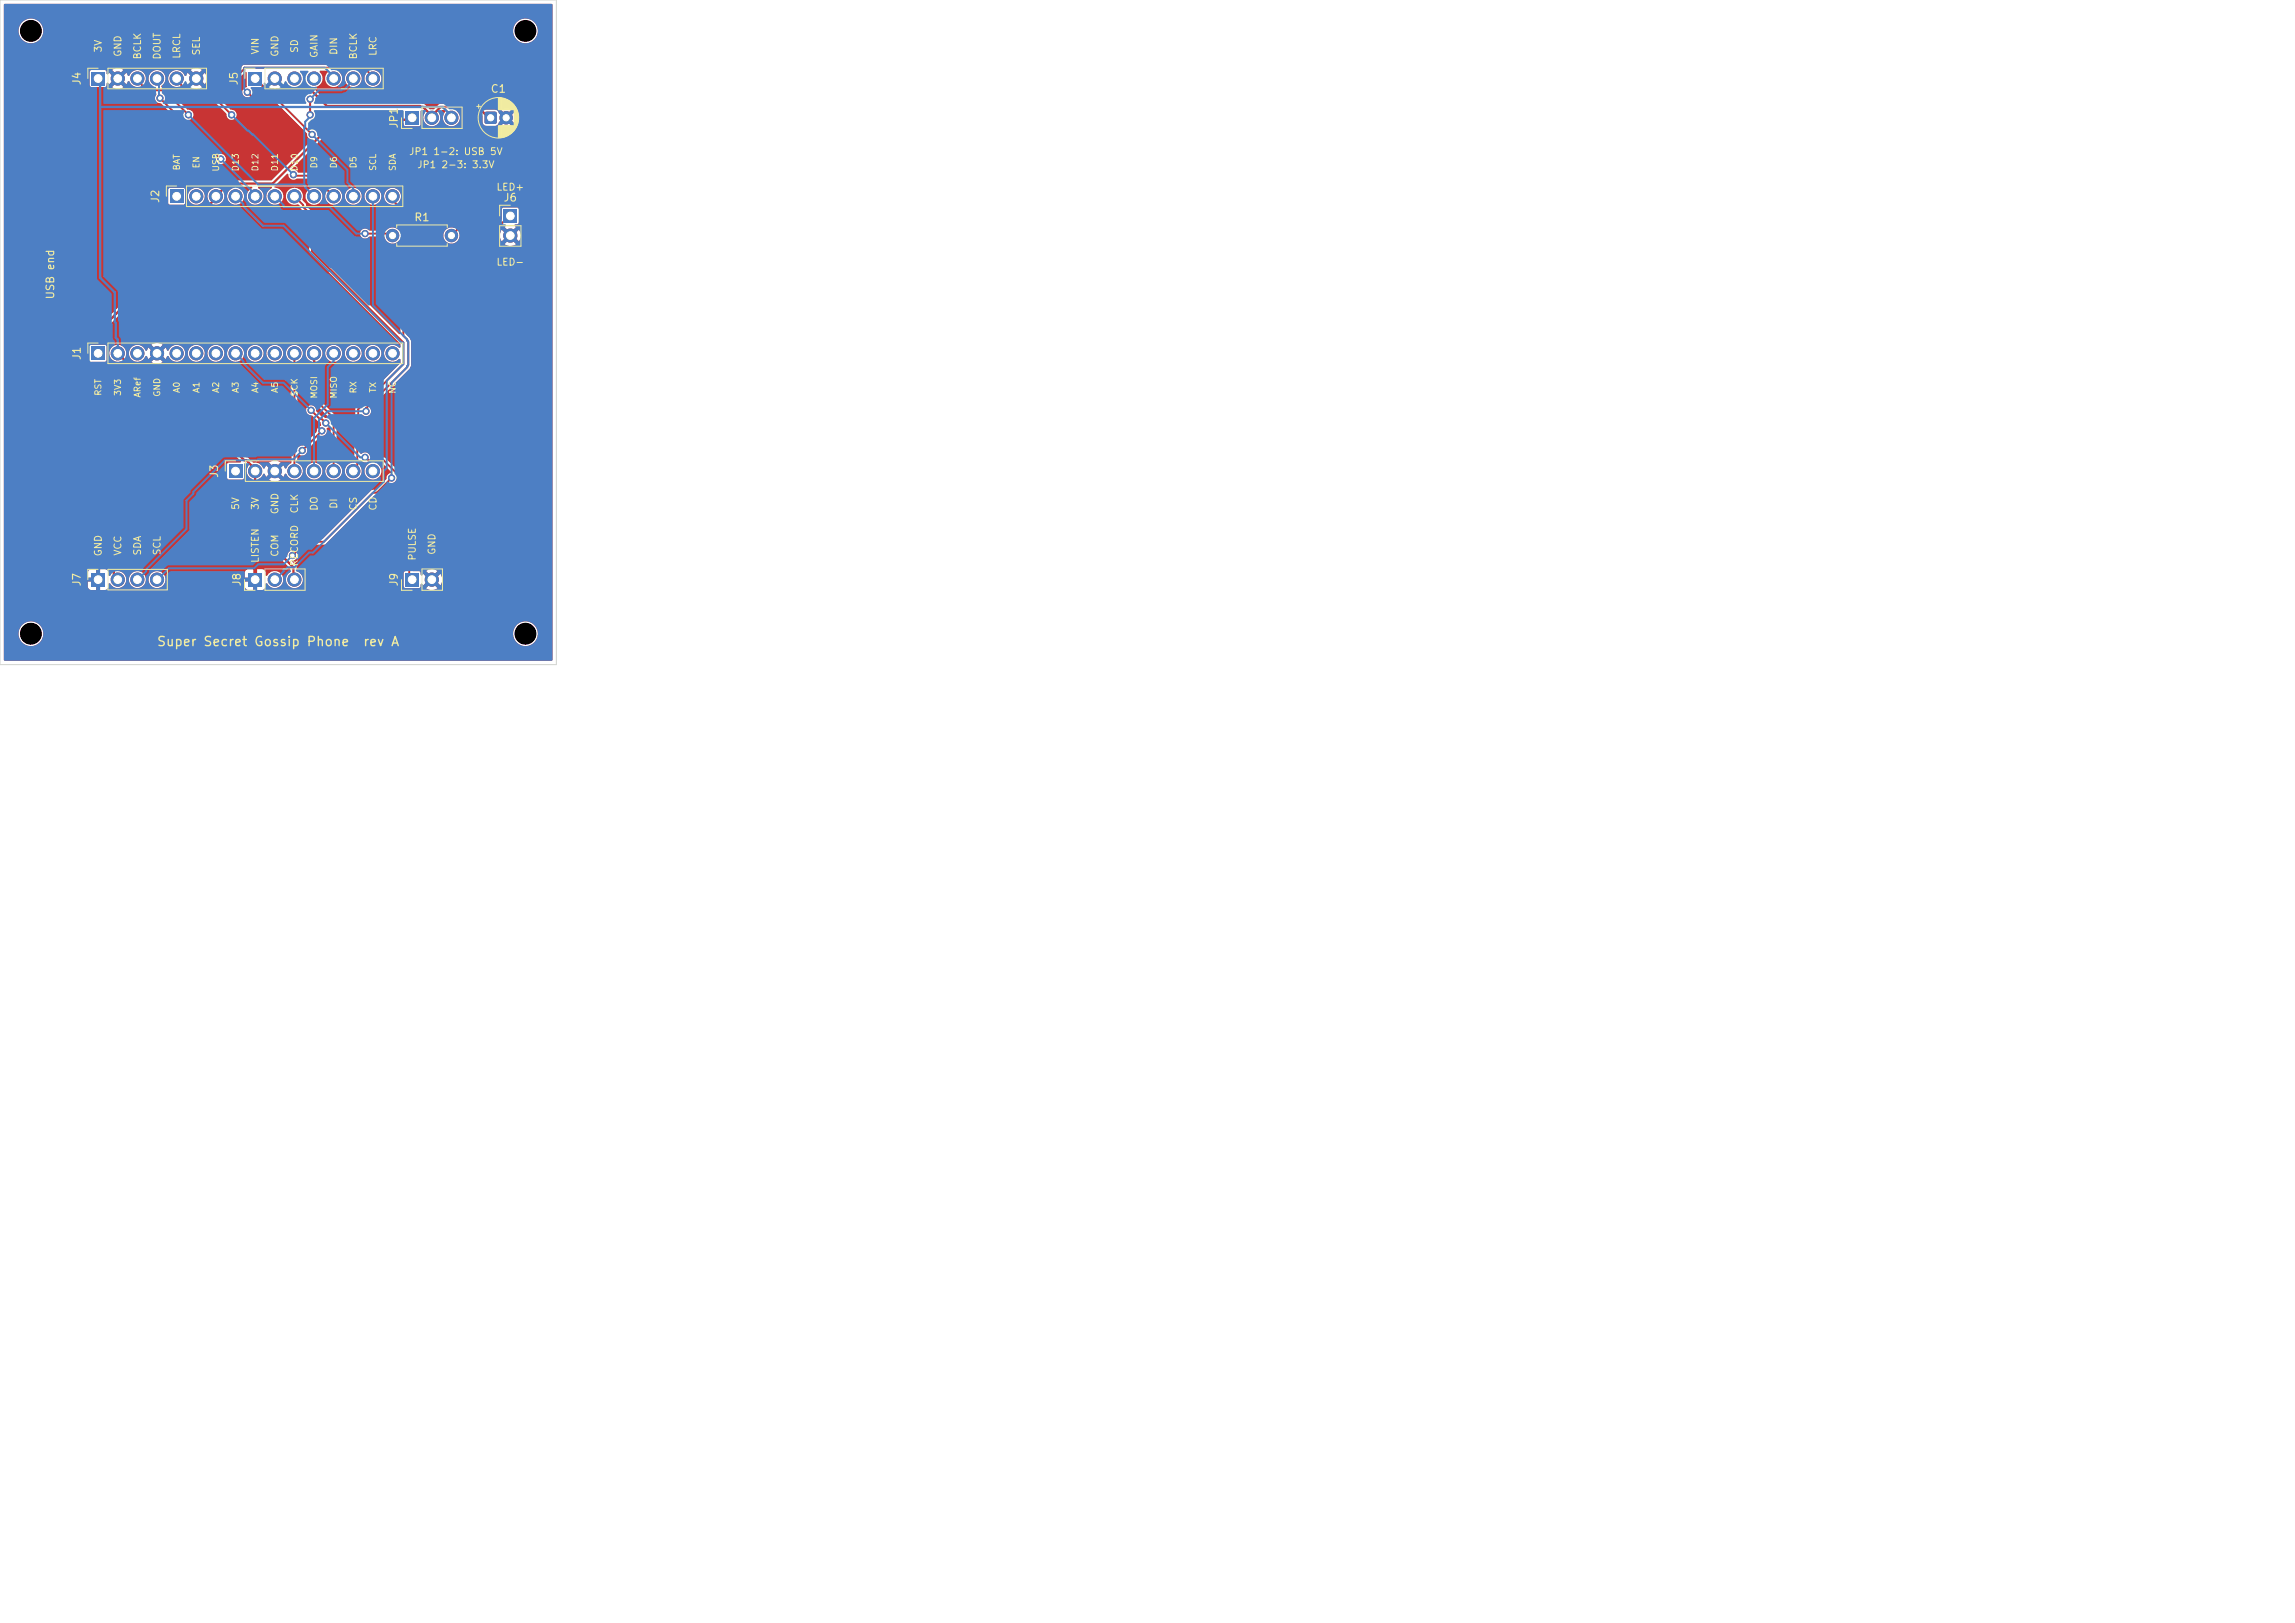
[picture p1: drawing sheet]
<svg xmlns="http://www.w3.org/2000/svg" width="297mm" height="210mm" viewBox="0 0 297 210" stroke-linecap="round" stroke-linejoin="round" font-family="sans-serif">
<defs><g id="words">
<g font-size="1.2" fill="#f2eda1">
<text x="20.2" y="83.9">Super Secret Gossip Phone</text>
<text x="46.9" y="83.9">rev A</text>
</g>
<g font-size="1" fill="#f2eda1">
<text x="10.7" y="11.1" transform="rotate(-90 10.7 11.1)">J4</text>
<text x="31" y="11.1" transform="rotate(-90 31 11.1)">J5</text>
<text x="51.7" y="16.7" transform="rotate(-90 51.7 16.7)">JP1</text>
<text x="63.4" y="12.2">C1</text>
<text x="20.8" y="26.4" transform="rotate(-90 20.8 26.4)">J2</text>
<text x="53.5" y="28.9">R1</text>
<text x="65.1" y="26.3">J6</text>
<text x="7.3" y="38.8" transform="rotate(-90 7.3 38.8)">USB end</text>
<text x="10.7" y="46.7" transform="rotate(-90 10.7 46.7)">J1</text>
<text x="28.5" y="61.9" transform="rotate(-90 28.5 61.9)">J3</text>
<text x="10.7" y="76" transform="rotate(-90 10.7 76)">J7</text>
<text x="31.4" y="76" transform="rotate(-90 31.4 76)">J8</text>
<text x="51.7" y="76" transform="rotate(-90 51.7 76)">J9</text>
</g>
<g font-size=".9" fill="#f2eda1">
<text x="13.4" y="6.9" transform="rotate(-90 13.4 6.9)">3V</text>
<text x="15.9" y="7.4" transform="rotate(-90 15.9 7.4)">GND</text>
<text x="18.5" y="7.8" transform="rotate(-90 18.5 7.8)">BCLK</text>
<text x="21" y="7.8" transform="rotate(-90 21 7.8)">DOUT</text>
<text x="23.5" y="7.7" transform="rotate(-90 23.5 7.7)">LRCL</text>
<text x="26.1" y="7.3" transform="rotate(-90 26.1 7.3)">SEL</text>
<text x="33.7" y="7.1" transform="rotate(-90 33.7 7.1)">VIN</text>
<text x="36.2" y="7.4" transform="rotate(-90 36.2 7.4)">GND</text>
<text x="38.8" y="6.9" transform="rotate(-90 38.8 6.9)">SD</text>
<text x="41.3" y="7.6" transform="rotate(-90 41.3 7.6)">GAIN</text>
<text x="43.9" y="7.2" transform="rotate(-90 43.9 7.2)">DIN</text>
<text x="46.4" y="7.8" transform="rotate(-90 46.4 7.8)">BCLK</text>
<text x="48.9" y="7.3" transform="rotate(-90 48.9 7.3)">LRC</text>
<text x="52.9" y="20.3">JP1 1-2: USB 5V</text>
<text x="53.9" y="22">JP1 2-3: 3.3V</text>
<text x="64.2" y="24.9">LED+</text>
<text x="64.2" y="34.6">LED-</text>
<text x="43.9" y="65.9" transform="rotate(-90 43.9 65.9)">DI</text>
<text x="15.9" y="72" transform="rotate(-90 15.9 72)">VCC</text>
<text x="18.5" y="72" transform="rotate(-90 18.5 72)">SDA</text>
<text x="21" y="71.9" transform="rotate(-90 21 71.9)">SCL</text>
<text x="31.2" y="66.1" transform="rotate(-90 31.2 66.1)">5V</text>
<text x="33.7" y="66.1" transform="rotate(-90 33.7 66.1)">3V</text>
<text x="36.2" y="66.6" transform="rotate(-90 36.2 66.6)">GND</text>
<text x="38.8" y="66.5" transform="rotate(-90 38.8 66.5)">CLK</text>
<text x="41.3" y="66.2" transform="rotate(-90 41.3 66.2)">DO</text>
<text x="46.4" y="66.1" transform="rotate(-90 46.4 66.1)">CS</text>
<text x="48.9" y="66.2" transform="rotate(-90 48.9 66.2)">CD</text>
<text x="56.6" y="71.9" transform="rotate(-90 56.6 71.9)">GND</text>
<text x="13.4" y="72.1" transform="rotate(-90 13.4 72.1)">GND</text>
<text x="33.7" y="72.9" transform="rotate(-90 33.7 72.9)">LISTEN</text>
<text x="36.2" y="72.1" transform="rotate(-90 36.2 72.1)">COM</text>
<text x="38.8" y="73.4" transform="rotate(-90 38.8 73.4)">RECORD</text>
<text x="54" y="72.6" transform="rotate(-90 54 72.6)">PULSE</text>
</g>
<g font-size=".8" fill="#f2eda1">
<text x="23.5" y="22.1" transform="rotate(-90 23.5 22.1)">BAT</text>
<text x="26" y="21.9" transform="rotate(-90 26 21.9)">EN</text>
<text x="28.5" y="22.3" transform="rotate(-90 28.5 22.3)">USB</text>
<text x="31.1" y="22.2" transform="rotate(-90 31.1 22.2)">D13</text>
<text x="33.6" y="22.2" transform="rotate(-90 33.6 22.2)">D12</text>
<text x="36.2" y="22.2" transform="rotate(-90 36.2 22.2)">D11</text>
<text x="38.7" y="22.2" transform="rotate(-90 38.7 22.2)">D10</text>
<text x="41.2" y="21.9" transform="rotate(-90 41.2 21.9)">D9</text>
<text x="43.8" y="21.9" transform="rotate(-90 43.8 21.9)">D6</text>
<text x="46.3" y="21.9" transform="rotate(-90 46.3 21.9)">D5</text>
<text x="48.9" y="22.2" transform="rotate(-90 48.9 22.2)">SCL</text>
<text x="51.4" y="22.2" transform="rotate(-90 51.4 22.2)">SDA</text>
<text x="13.3" y="51.3" transform="rotate(-90 13.3 51.3)">RST</text>
<text x="15.8" y="51.3" transform="rotate(-90 15.8 51.3)">3V3</text>
<text x="18.4" y="51.5" transform="rotate(-90 18.4 51.5)">ARef</text>
<text x="20.9" y="51.4" transform="rotate(-90 20.9 51.4)">GND</text>
<text x="23.5" y="50.9" transform="rotate(-90 23.5 50.9)">A0</text>
<text x="26" y="50.9" transform="rotate(-90 26 50.9)">A1</text>
<text x="28.5" y="50.9" transform="rotate(-90 28.5 50.9)">A2</text>
<text x="31.1" y="50.9" transform="rotate(-90 31.1 50.9)">A3</text>
<text x="33.6" y="50.9" transform="rotate(-90 33.6 50.9)">A4</text>
<text x="36.2" y="50.9" transform="rotate(-90 36.2 50.9)">A5</text>
<text x="38.7" y="51.4" transform="rotate(-90 38.7 51.4)">SCK</text>
<text x="41.2" y="51.6" transform="rotate(-90 41.2 51.6)">MOSI</text>
<text x="43.8" y="51.6" transform="rotate(-90 43.8 51.6)">MISO</text>
<text x="46.3" y="51" transform="rotate(-90 46.3 51)">RX</text>
<text x="48.9" y="50.9" transform="rotate(-90 48.9 50.9)">TX</text>
<text x="51.4" y="51" transform="rotate(-90 51.4 51)">NC</text>
</g>
</g></defs>
<path d="M52.5 74.2h1.7v1.7h-1.7z" fill="#c83434"/>
<circle cx="55.9" cy="75" r=".85" fill="#c83434" stroke="#c83434" stroke-width=".13"/>
<path d="M32.2 9.3h1.7v1.7h-1.7z" fill="#c83434"/>
<g fill="#c83434" stroke="#c83434" stroke-width=".13">
<circle cx="35.6" cy="10.2" r=".85"/>
<circle cx="38.1" cy="10.2" r=".85"/>
<circle cx="40.6" cy="10.2" r=".85"/>
<circle cx="43.2" cy="10.2" r=".85"/>
<circle cx="45.7" cy="10.2" r=".85"/>
<circle cx="48.3" cy="10.2" r=".85"/>
</g>
<path d="M65.2 27.1h1.7v1.7h-1.7z" fill="#c83434"/>
<circle cx="66" cy="30.5" r=".85" fill="#c83434" stroke="#c83434" stroke-width=".13"/>
<path d="M11.9 9.3h1.6v1.7h-1.6z" fill="#c83434"/>
<g fill="#c83434" stroke="#c83434" stroke-width=".13">
<circle cx="15.2" cy="10.2" r=".85"/>
<circle cx="17.8" cy="10.2" r=".85"/>
<circle cx="20.3" cy="10.2" r=".85"/>
<circle cx="22.9" cy="10.2" r=".85"/>
<circle cx="25.4" cy="10.2" r=".85"/>
</g>
<path d="M11.9 44.9h1.6v1.7h-1.6z" fill="#c83434"/>
<g fill="#c83434" stroke="#c83434" stroke-width=".13">
<circle cx="15.2" cy="45.7" r=".85"/>
<circle cx="17.8" cy="45.7" r=".85"/>
<circle cx="20.3" cy="45.7" r=".85"/>
<circle cx="22.9" cy="45.7" r=".85"/>
<circle cx="25.4" cy="45.7" r=".85"/>
<circle cx="27.9" cy="45.7" r=".85"/>
<circle cx="30.5" cy="45.7" r=".85"/>
<circle cx="33" cy="45.7" r=".85"/>
<circle cx="35.6" cy="45.7" r=".85"/>
<circle cx="38.1" cy="45.7" r=".85"/>
<circle cx="40.6" cy="45.7" r=".85"/>
<circle cx="43.2" cy="45.7" r=".85"/>
<circle cx="45.7" cy="45.7" r=".85"/>
<circle cx="48.3" cy="45.7" r=".85"/>
<circle cx="50.8" cy="45.7" r=".85"/>
</g>
<path d="M29.6 60.1h1.7v1.7h-1.7z" fill="#c83434"/>
<g fill="#c83434" stroke="#c83434" stroke-width=".13">
<circle cx="33" cy="61" r=".85"/>
<circle cx="35.6" cy="61" r=".85"/>
<circle cx="38.1" cy="61" r=".85"/>
<circle cx="40.6" cy="61" r=".85"/>
<circle cx="43.2" cy="61" r=".85"/>
<circle cx="45.7" cy="61" r=".85"/>
<circle cx="48.3" cy="61" r=".85"/>
</g>
<path d="M52.5 14.4h1.7v1.7h-1.7z" fill="#c83434"/>
<g fill="#c83434" stroke="#c83434" stroke-width=".13">
<circle cx="55.9" cy="15.2" r=".85"/>
<circle cx="58.4" cy="15.2" r=".85"/>
<circle cx="50.8" cy="30.5" r=".8"/>
<circle cx="58.4" cy="30.5" r=".8"/>
</g>
<path d="M11.9 74.2h1.6v1.7h-1.6z" fill="#c83434"/>
<g fill="#c83434" stroke="#c83434" stroke-width=".13">
<circle cx="15.2" cy="75" r=".85"/>
<circle cx="17.8" cy="75" r=".85"/>
<circle cx="20.3" cy="75" r=".85"/>
</g>
<path d="M62.8 14.5l.1-.1 1.3 .1 .1 .2-.1 1.3h-.2h-1.2l-.1-.2z" fill="#c83434"/>
<circle cx="65.5" cy="15.2" r=".8" fill="#c83434" stroke="#c83434" stroke-width=".13"/>
<path d="M32.2 74.2h1.7v1.7h-1.7z" fill="#c83434"/>
<g fill="#c83434" stroke="#c83434" stroke-width=".13">
<circle cx="35.6" cy="75" r=".85"/>
<circle cx="38.1" cy="75" r=".85"/>
</g>
<path d="M22 24.6h1.7v1.7h-1.7z" fill="#c83434"/>
<g fill="#c83434" stroke="#c83434" stroke-width=".13">
<circle cx="25.4" cy="25.4" r=".85"/>
<circle cx="27.9" cy="25.4" r=".85"/>
<circle cx="30.5" cy="25.4" r=".85"/>
<circle cx="33" cy="25.4" r=".85"/>
<circle cx="35.6" cy="25.4" r=".85"/>
<circle cx="38.1" cy="25.4" r=".85"/>
<circle cx="40.6" cy="25.4" r=".85"/>
<circle cx="43.2" cy="25.4" r=".85"/>
<circle cx="45.7" cy="25.4" r=".85"/>
<circle cx="48.3" cy="25.4" r=".85"/>
<circle cx="50.8" cy="25.4" r=".85"/>
<circle cx="42.2" cy="54.7" r=".4"/>
<circle cx="47.2" cy="59.2" r=".4"/>
<circle cx="40.3" cy="53.1" r=".4"/>
<circle cx="28.6" cy="20.6" r=".4"/>
<circle cx="20.7" cy="12.7" r=".4"/>
<circle cx="47.2" cy="30.2" r=".4"/>
<circle cx="40.1" cy="14.9" r=".4"/>
<circle cx="24.4" cy="14.9" r=".4"/>
<circle cx="40.1" cy="12.8" r=".4"/>
<circle cx="30" cy="14.9" r=".4"/>
<circle cx="38" cy="22.6" r=".4"/>
<circle cx="32" cy="11.9" r=".4"/>
<circle cx="40.4" cy="17.4" r=".4"/>
<circle cx="37.8" cy="71.9" r=".4"/>
<circle cx="50.7" cy="61.8" r=".4"/>
<circle cx="47.4" cy="53.2" r=".4"/>
<circle cx="41.7" cy="55.8" r=".4"/>
<circle cx="39.1" cy="58.3" r=".4"/>
</g>
<path d="M33 10.2l1.2 1.1v.3h5.9l2.2 2.1h12.1l.1 .1h.2l.9 .9M53.3 15.2l-.2 .3h-7.6l-.2 .1h-1.9l-8.1 8.1h-6l-.2 .3v.3l-1.4 1.4-.1 .3-3.6 3.6v1.3l-6.5 6.4v.2l-1.8 1.7v.7l-4.4 4.4v2.8l3.2 3.2v8.8l.1 .1v12l.1 .2v3.1l.5 .5M55.6 14.7h.5l.9-.9h4.8l1.3 1.3h.3l.1 .1M55.6 14.7v.3l.3 .2M15.2 45.7l1.2 1.2v.2l1.6 1.7h2.7l10.9 10.8h.3l.9 .9v.2l.2 .3v1.7l.3 .3v1.9l.1 .1v3.8l4.6 4.6v1.5l.1 .1" fill="none" stroke="#c83434" stroke-width=".3"/>
<g fill="none" stroke="#c83434" stroke-width=".25">
<path d="M17.8 10.2l.2 .2v.3l.9 .9h.3l.1 .1h1.9l3.2 3.2M20.7 12.7l7.9 7.9M22.9 10.2l.2 .2v.3l.9 .9h.3l.1 .1h2.4l3.2 3.2M32 11.9l.6 .7h3l4.8 4.8M40.1 12.8v2.1M48.3 10.2l-.3-.3v-.2l-.9-.9h-15.5v.1l-3.8 3.8M38 22.6l.1 .1h2.7l1.2 1.3v.3l1.2 1.1M38.1 25.4l1.1 1.1v.3l1.2 1.1v4.6l11.8 11.8v2.8l-5.8 5.9v4.2l-.2 .1v3.2l-.5 .5M47.2 30.2h3.3l.3 .3M50.8 25.4v.5l1 1v1.8l.4 .4v14.3l.5 .5 .1 .3v3l-.1 .3-5.3 5.3v.4M66 27.9l-.2 .2-.8 .7h-3l-.2 .2h-1.9l-1.5 1.5M38.1 45.7v15.3"/>
<path d="M40.3 53.1l1.1 1.1h.3l.5 .5M40.6 45.7v1l.8 .8v4.8l1.8 1.8v6.9M41.7 55.8l-2.6 2.5M47.2 59.2l.4 .4h2.1l3.3 3.3v11.8l.3 .3M17.8 75v.1M20.3 75v.1M35.6 75v.1M50.7 61.8l-1.9 2h-.5l-6.4 6.3h-2.3l-1.8 1.8"/>
</g>
<path d="M.5 .6l70.9-.1 .1 .1v84.8l-70.9 .1-.1-3.6h1.9a1.61 1.61 0 0 0 1.6 1.7 1.61 1.61 0 0 0 1.6-1.7h60.8v.2a1.61 1.61 0 0 0 2.4 1.3 1.61 1.61 0 0 0 0-2.8 1.61 1.61 0 0 0-2.4 1.3h-60.8v-.3a1.61 1.61 0 0 0-1.7-1.2 1.61 1.61 0 0 0-1.5 1.5h-1.9v-37.6h10.4v3l3.2 3.2v8.6l.1 .3v11.9l.1 .3v2.8a.13 .13 0 0 1-.1 .1 .13 .13 0 0 1-.1-.1l-.1-.5-.3-.2h-.7v.9l-.2-.1-.4 .1v-.9h-.7l-.2 .1-.1 .2-.1 .7h1l-.1 .2 .1 .4h-1l.1 .7 .1 .2 .2 .1 .7 .1v-1l.2 .1 .4-.1v1h.6a.62 .62 0 0 0 .5-.9h.1a1.14 1.14 0 0 0 1.3 .6 1.14 1.14 0 0 0 .8-1.2h.4v.2a1.1 1.1 0 0 0 1.2 1 1.1 1.1 0 0 0 1-1.2h.3v.2a1.1 1.1 0 0 0 1.7 .9 1.1 1.1 0 0 0 .1-1.9h10.7v.6h.9l-.1 .2 .1 .4h-.9v.7l.2 .3 .9 .1v-1l.2 .1 .3-.1v1l.7-.1 .3-.2 .1-.6h.2a1.11 1.11 0 0 0 1.7 .3 1.11 1.11 0 0 0-.1-1.7 1.11 1.11 0 0 0-1.6 .4h-.2a.78 .78 0 0 0-.4-.8h-.7v.9l-.2-.1-.3 .1v-.9h-.9l-.2 .4h-10.8a1.1 1.1 0 0 0-1.7 .8h-.3v-.2a1.1 1.1 0 0 0-1.2-.8 1.1 1.1 0 0 0-1 1h-.4v-.2a1.36 1.36 0 0 0-1.2-.9v-2.5l-.1-.3v-11.9l-.1-.3v-8.6l-.1-.2-3-3 .1-.2h1.7l.2-.2v-1h.3v.2a1.13 1.13 0 0 0 1.6 1l.2 .2 .2 .4 1.8 1.7 2.7 .1 10.5 10.4 .1 .2-.1 .1h-1.7v.2v1.9l.2 .1 1.8-.1 .2-.2v-1.7l.2-.1 .3 .3a1.18 1.18 0 0 0 .5 1.7v.8l.3 .4v1.7l.1 .3v3.8l4.5 4.5 .1 .5a1.11 1.11 0 0 0-.3 1.8 1.11 1.11 0 0 0 1.8-.2 1.11 1.11 0 0 0-.7-1.7l-.1-.6-.4-.6v-.1a.76 .76 0 0 0 .6-.9l1.3-1.2h2.2l.1-.1 6.3-6.2 .6-.1 1.6-1.6a.8 .8 0 0 0 .8-.6l1.2 1.2v10.7l-.4 .3 .1 1.8 .2 .2h1.8l.1-.2 .1-.3h.1l.2 .2 .6-.7 .2 .3 .2 .1-.7 .6a1.33 1.33 0 0 0 1.5 0l-.6-.6 .2-.1 .2-.3 .6 .7v-.1a1.34 1.34 0 0 0 0-1.5l-.6 .7-.2-.3-.2-.1 .6-.6v-.1a1.34 1.34 0 0 0-1.5 .1l.7 .6-.2 .1-.2 .3-.6-.7-.2 .2h-.1l-.1-.3-.1-.2h-.8l-.2-.1v-11.1l-3.4-3.4-.2-.1h-1.8a.75 .75 0 0 0-1.2-.5l-.1-.1v-1.1l.1-.3v-3.4a.28 .28 0 0 1 .5 0 .65 .65 0 0 0 .7-.2 .65 .65 0 0 0 0-.7l.1-.1 5-5.1 .2-.4v-3.2l-.2-.4-.4-.5v-12.8h4.8a1.06 1.06 0 0 0 1.2 1.1 1.06 1.06 0 0 0 .8-1.4l.7-.8h1.8l.3-.1h3l.7 .8-.2 .1-.1 .3-.7-.7v.1a1.34 1.34 0 0 0 0 1.4l.7-.6 .1 .3 .2 .1-.6 .6a1.34 1.34 0 0 0 1.5 0l-.6-.6 .1-.1 .2-.3 .7 .6a1.34 1.34 0 0 0 0-1.5l-.7 .7-.2-.3-.1-.1 .6-.6-.2-.2v-.1l.4-.1 .1-.1v-1.8l-.2-.3-1.9 .1-.1 1.5-3 .1-.3 .1h-1.7l-1.1 .9a1.05 1.05 0 0 0-1.4 .9h-4.8v-1.4l-.4-.5v-1.6l-.6-.8a1.11 1.11 0 0 0-.4-1.7 1.11 1.11 0 0 0-1.5 .9 1.11 1.11 0 0 0 1.2 1.2l.5 .6v1.7l.4 .5v.5h-.2a1.11 1.11 0 0 0-1.7 .1l-2.1-.1a.67 .67 0 0 0-1 0 .67 .67 0 0 0 .1 1 .67 .67 0 0 0 .9-.2h1.9a1.11 1.11 0 0 0 .8 .9 1.11 1.11 0 0 0 1.2-.4l.1 .1v11.9l-.1 .1-10.9-10.8v-4.5l-.1-.2-1-1-.2-.4-.4-.4 .1-.6h.3v.2a1.1 1.1 0 0 0 1.7 .8 1.1 1.1 0 0 0 0-1.8 1.1 1.1 0 0 0-1.7 .8h-.3v-.2a1.11 1.11 0 0 0-1.4-.7 1.11 1.11 0 0 0-.7 1.4 1.11 1.11 0 0 0 1.5 .6l.2 .3 .1 .3 1.1 1.1v4.5l.1 .1 11.7 11.7v.6h-.2a1.11 1.11 0 0 0-1.6 0 1.11 1.11 0 0 0 .1 1.6 1.11 1.11 0 0 0 1.6-.2l.1 .1v.5l-5.8 5.8v4.1l-.1 .3v2.5l-.1 .1a1.11 1.11 0 0 0-1.2 1.4 1.11 1.11 0 0 0 1.6 .8 1.11 1.11 0 0 0 .4-1.7l.1-.7 .7 .3 .1 .1 .1 .1a1.11 1.11 0 0 0-.2 1.6 1.11 1.11 0 0 0 1.7 0 1.11 1.11 0 0 0-.1-1.6l.1-.2 .4 .1 1.1 1v.1l-.1 .1a.76 .76 0 0 0-.5 .8l-1.4 1.3-.6 .2-6.2 6.2-2.3 .1-1.6 1.4a.7 .7 0 0 0-.7 .7h-.2l-3.2-3.3v-3.6l-.1-.3v-1.8l-.3-.4v-.5l.5-.3 .2-.4 .2 .1 .1 .3 .7-.6 .2 .3h.1l-.6 .7a1.33 1.33 0 0 0 1.5 0l-.6-.7h.2l.1-.3 .7 .6 .2-.4 .2 .1a1.1 1.1 0 0 0 1.2 .6 1.1 1.1 0 0 0 .9-1.1h.3v.1a1.1 1.1 0 0 0 1.7 .9 1.1 1.1 0 0 0 0-1.9 1.1 1.1 0 0 0-1.7 .9h-.3v-.2a1.26 1.26 0 0 0-.7-.8v-1v-.1a.74 .74 0 0 0 1.3-.4v-.3l1.8-1.7a.74 .74 0 0 0 .7-1h.1a.29 .29 0 0 1 .4-.1v4.6a1.12 1.12 0 0 0-.5 1.7 1.12 1.12 0 0 0 1.8 0 1.12 1.12 0 0 0-.5-1.7v-5.8l-.1-.2-1.7-1.8v-4.7l-.6-.7a1.23 1.23 0 0 0 .5-1.1h.4v.2a1.1 1.1 0 0 0 1.2 1 1.1 1.1 0 0 0 1-1.2h.3v.2a1.1 1.1 0 0 0 1.2 1 1.1 1.1 0 0 0 1-1.2h.4v.2a1.1 1.1 0 0 0 1.6 .9 1.1 1.1 0 0 0 0-1.9 1.1 1.1 0 0 0-1.6 .8h-.4v-.1a1.1 1.1 0 0 0-1.2-.9 1.1 1.1 0 0 0-1 1h-.3v-.1a1.1 1.1 0 0 0-1.2-.9 1.1 1.1 0 0 0-1 1h-.4v-.1a1.12 1.12 0 0 0-1.8-.6 1.12 1.12 0 0 0 .4 1.9l.7 .9 .1 4.8 1.4 1.5a.29 .29 0 0 1-.5 .1l-.2-.2-.3-.1-.6-.6a.68 .68 0 0 0-.6-.8 .68 .68 0 0 0-.7 .8 .68 .68 0 0 0 .8 .6l.9 .8a.23 .23 0 0 1 .2 .3v.2a.74 .74 0 0 0-.5 .8l-1.7 1.7-.7 .2h-.1v-11v-.1a1.11 1.11 0 0 0 .4-1.7 1.11 1.11 0 0 0-1.7 .1 1.11 1.11 0 0 0 .5 1.7v13l-.4 .4-.3 .4h-.1l-.2-.4-.7 .6-.1-.2-.2-.1 .6-.7a1.34 1.34 0 0 0-1.5 0l.6 .7-.1 .1-.2 .2-.7-.6-.2 .4-.2-.1a1.23 1.23 0 0 0-1.3-.7l-.6-.6-.3-.1-10.9-10.7h-.1l-2.6-.1-1.4-1.3-.1-.4-.4-.4v-.6h.4a1.1 1.1 0 0 0 .8 1.2 1.1 1.1 0 0 0 1.3-.7h.2l.2 .4 .6-.7 .1 .2 .3 .2-.6 .6a1.33 1.33 0 0 0 1.5 0l-.7-.6 .3-.2 .1-.2 .6 .7 .2-.4h.2a1.1 1.1 0 0 0 1.3 .7 1.1 1.1 0 0 0 .9-1.2h.3v.2a1.1 1.1 0 0 0 1.2 1 1.1 1.1 0 0 0 1-1.2h.3v.2a1.1 1.1 0 0 0 1.2 1 1.1 1.1 0 0 0 1-1.2h.4v.2a1.1 1.1 0 0 0 1.2 1 1.1 1.1 0 0 0 1-1.2h.3v.2a1.1 1.1 0 0 0 1.2 1 1.1 1.1 0 0 0 1-1.2h.4v.2a1.1 1.1 0 0 0 1.6 .9 1.1 1.1 0 0 0 0-1.9 1.1 1.1 0 0 0-1.6 .8h-.4v-.1a1.1 1.1 0 0 0-1.2-.9 1.1 1.1 0 0 0-1 1h-.3v-.1a1.1 1.1 0 0 0-1.2-.9 1.1 1.1 0 0 0-1 1h-.4v-.1a1.1 1.1 0 0 0-1.1-.9 1.1 1.1 0 0 0-1.1 1h-.3v-.1a1.1 1.1 0 0 0-1.2-.9 1.1 1.1 0 0 0-1 1h-.3l-.1-.1a1.1 1.1 0 0 0-1-.9 1.1 1.1 0 0 0-1.1 .7l-.1 .1-.3-.4-.6 .6-.1-.2-.3-.2 .7-.6a1.33 1.33 0 0 0-1.5 0l.6 .6-.3 .2-.1 .2-.6-.6-.2 .4-.2-.1a1.11 1.11 0 0 0-1.2-.7 1.11 1.11 0 0 0-.9 1h-.4v-.1a1.1 1.1 0 0 0-1.1-.9 1.1 1.1 0 0 0-1.1 1h-.3v-.8l-.2-.2h-1.7l-.1-.1v-.1l4.3-4.3 .1-.7 1.6-1.7 .2-.2 6.3-6.4 .1-.2v-1.2l3.2-3.2a1.18 1.18 0 0 0 1.4-1.5l.4-.5 .2-.3 .4-.1 .1 .2a1.12 1.12 0 0 0-.7 1.3 1.12 1.12 0 0 0 1.2 .9 1.12 1.12 0 0 0 1-1.2 1.2 1.2 0 0 0-.7-1l.1-.2h1.5l.2 .2a1.12 1.12 0 0 0-.8 1.3 1.12 1.12 0 0 0 1.2 .9 1.12 1.12 0 0 0 1-1.2 1.2 1.2 0 0 0-.7-1l.1-.2h1.6l.1 .2a1.12 1.12 0 0 0-.7 1.3 1.12 1.12 0 0 0 1.2 .9 1.12 1.12 0 0 0 1-1.2 1.28 1.28 0 0 0-1.2-1.1v-.1l1.6-1.6h.1l.1 .1a.67 .67 0 0 0 .4 .6 .67 .67 0 0 0 .7-.1h2.2l1 1 .1 .4 .5 .4a1.11 1.11 0 0 0 .8 1.6 1.11 1.11 0 0 0 1.3-1.2h.3v.2a1.1 1.1 0 0 0 1.2 1 1.1 1.1 0 0 0 1-1.2h.4v.2a1.1 1.1 0 0 0 1.6 .8 1.1 1.1 0 0 0 0-1.8 1.1 1.1 0 0 0-1.6 .8h-.4v-.2a1.1 1.1 0 0 0-1.2-.8 1.1 1.1 0 0 0-1 1h-.3v-.2a1.15 1.15 0 0 0-1.6-.7l-.3-.3-.1-.3-1.4-1.4-2.3-.1a.98 .98 0 0 0-.7-.4v-.2l5.7-5.7h1.8l.3-.1h6.4l.3 .4h1.8l.2-.2 .1-1.8h.1l.3 .4a1.11 1.11 0 0 0 1 1.6 1.11 1.11 0 0 0 .9-1.7l.4-.4 .4 .1 .1 .1a1.11 1.11 0 0 0 0 1.6 1.11 1.11 0 0 0 1.6 0 1.11 1.11 0 0 0-.1-1.6l.1-.2 2.4 .1 .7 .7 .1 .9 .1 .2 .2 .2 1.5-.1 .8-.9 .1 .2 .3 .1-.7 .7a1.29 1.29 0 0 0 1.4 0l-.7-.7 .3-.1 .1-.2 .7 .6a1.29 1.29 0 0 0 0-1.4l-.7 .7-.1-.2-.3-.2 .7-.7a1.3 1.3 0 0 0-1.4 .1l.7 .6-.3 .2-.1 .2-.6-.6a.5 .5 0 0 0-.4-.4h-1.3l-.9-.8h-4.9l-.2 .1-.6 .6-.5 .1-.7-.7-.6-.2h-11.9l-1.9-1.8v-.2a1.14 1.14 0 0 0 1.1-.8 1.14 1.14 0 0 0-.3-1.2l.1-.2h.8l.2 .2a1.12 1.12 0 0 0-.1 1.6 1.12 1.12 0 0 0 1.6 0 1.12 1.12 0 0 0-.1-1.6l.1-.2h.9l.1 .2a1.12 1.12 0 0 0-.1 1.6 1.12 1.12 0 0 0 1.6 0 1.12 1.12 0 0 0-.1-1.6l.1-.2 .5 .1 .3 .4a1.11 1.11 0 0 0 .7 1.6 1.11 1.11 0 0 0 1.4-1.1 1.11 1.11 0 0 0-1.4-1l-.8-.7h-15.6l-.2 .1-.2 .3-3.4 3.3-.9-.8h-.7l-.7-.7h.2l.2-.3 .6 .6h.1a1.34 1.34 0 0 0-.1-1.5l-.6 .6-.2-.2-.2-.1 .7-.7h-.1a1.34 1.34 0 0 0-1.5 0l.7 .7-.3 .2-.1 .1-.6-.6-.2 .4h-.2a1.12 1.12 0 0 0-1.4-.7 1.12 1.12 0 0 0-.7 1.5 1.12 1.12 0 0 0 1.4 .7l.6 .6 .5 .2h2.4l2.6 2.7a.67 .67 0 0 0 .7 .7 .67 .67 0 0 0 .6-.8 .67 .67 0 0 0-.8-.5l-1.4-1.4v-.2l3.4-3.3 .1 .1v1.8a.7 .7 0 0 0-.5 .8 .7 .7 0 0 0 .8 .6l.4 .3 2.8 .1 4.3 4.3a.67 .67 0 0 0 .5 .7l.1 .2-5.2 5.1h-5.8l-.5 .5-.1 .3-.3 .3a1.13 1.13 0 0 0-1.3 .3 1.13 1.13 0 0 0-.1 1.3l-3.3 3.3-.1 1.4-6.4 6.4-.1 .2-1.7 1.7-.1 .7-4.3 4.4-.1 .2h-10.4v-19.8h21.3v1.8l.2 .2h1.8l.2-.2v-1h.3a1.1 1.1 0 0 0 1.5 1.1 1.1 1.1 0 0 0 .3-1.8 1.1 1.1 0 0 0-1.8 .5v.2h-.3l-.1-.8-.2-.2h-1.7l-.2 .2h-21.3v-15.2h11.1l.1 1.9 .1 .1 1.8-.1 .2-.1 .1-.4h.1l.1 .2 .7-.6v.2l.3 .1-.6 .7a1.34 1.34 0 0 0 1.5 0l-.6-.7 .2-.1 .1-.2 .7 .6 .2-.4 .2 .1a1.23 1.23 0 0 0 1.3 .7l.7 .6 .5 .2h.8a.28 .28 0 0 1 0 .4 .71 .71 0 0 0 .8 .9l7 7.1a.67 .67 0 0 0 .7 .7 .67 .67 0 0 0 .7-.8 .67 .67 0 0 0-.9-.5l-4.1-4.2v-.2a.69 .69 0 0 0 .7-.7 .69 .69 0 0 0-.8-.6l-2.8-2.8-.5-.1v-.1a1.12 1.12 0 0 0 .3-1.7 1.12 1.12 0 0 0-1.7-.1 1.12 1.12 0 0 0 .3 1.7l-.1 .2-.4-.1a.58 .58 0 0 1-.6-.5 1.1 1.1 0 0 0-.4-1.5 1.1 1.1 0 0 0-1.5 .5l-.2 .1-.2-.4-.7 .6-.1-.1-.2-.2 .6-.7a1.33 1.33 0 0 0-1.5 0l.6 .7-.3 .2v.1l-.7-.6-.1 .2h-.1l-.1-.4-.2-.1h-1.8l-.2 .2h-11.1v-5.4h1.9a1.61 1.61 0 0 0 1.6 1.7 1.61 1.61 0 0 0 1.6-1.7h60.8v.2a1.61 1.61 0 0 0 2.4 1.3 1.61 1.61 0 0 0 0-2.8 1.61 1.61 0 0 0-2.4 1.3h-60.8v-.3a1.61 1.61 0 0 0-1.7-1.2 1.61 1.61 0 0 0-1.5 1.5h-1.9z" fill="#c83434"/>
<path d="M52.5 74.2h1.7v1.7h-1.7z" fill="#4d7fc4"/>
<circle cx="55.9" cy="75" r=".85" fill="#4d7fc4" stroke="#4d7fc4" stroke-width=".13"/>
<path d="M32.2 9.3h1.7v1.7h-1.7z" fill="#4d7fc4"/>
<g fill="#4d7fc4" stroke="#4d7fc4" stroke-width=".13">
<circle cx="35.6" cy="10.2" r=".85"/>
<circle cx="38.1" cy="10.2" r=".85"/>
<circle cx="40.6" cy="10.2" r=".85"/>
<circle cx="43.2" cy="10.2" r=".85"/>
<circle cx="45.7" cy="10.2" r=".85"/>
<circle cx="48.3" cy="10.2" r=".85"/>
</g>
<path d="M65.2 27.1h1.7v1.7h-1.7z" fill="#4d7fc4"/>
<circle cx="66" cy="30.5" r=".85" fill="#4d7fc4" stroke="#4d7fc4" stroke-width=".13"/>
<path d="M11.9 9.3h1.6v1.7h-1.6z" fill="#4d7fc4"/>
<g fill="#4d7fc4" stroke="#4d7fc4" stroke-width=".13">
<circle cx="15.2" cy="10.2" r=".85"/>
<circle cx="17.8" cy="10.2" r=".85"/>
<circle cx="20.3" cy="10.2" r=".85"/>
<circle cx="22.9" cy="10.2" r=".85"/>
<circle cx="25.4" cy="10.2" r=".85"/>
</g>
<path d="M11.9 44.9h1.6v1.7h-1.6z" fill="#4d7fc4"/>
<g fill="#4d7fc4" stroke="#4d7fc4" stroke-width=".13">
<circle cx="15.2" cy="45.7" r=".85"/>
<circle cx="17.8" cy="45.7" r=".85"/>
<circle cx="20.3" cy="45.7" r=".85"/>
<circle cx="22.9" cy="45.7" r=".85"/>
<circle cx="25.4" cy="45.7" r=".85"/>
<circle cx="27.9" cy="45.7" r=".85"/>
<circle cx="30.5" cy="45.7" r=".85"/>
<circle cx="33" cy="45.7" r=".85"/>
<circle cx="35.6" cy="45.7" r=".85"/>
<circle cx="38.1" cy="45.7" r=".85"/>
<circle cx="40.6" cy="45.7" r=".85"/>
<circle cx="43.2" cy="45.7" r=".85"/>
<circle cx="45.7" cy="45.7" r=".85"/>
<circle cx="48.3" cy="45.7" r=".85"/>
<circle cx="50.8" cy="45.7" r=".85"/>
</g>
<path d="M29.6 60.1h1.7v1.7h-1.7z" fill="#4d7fc4"/>
<g fill="#4d7fc4" stroke="#4d7fc4" stroke-width=".13">
<circle cx="33" cy="61" r=".85"/>
<circle cx="35.6" cy="61" r=".85"/>
<circle cx="38.1" cy="61" r=".85"/>
<circle cx="40.6" cy="61" r=".85"/>
<circle cx="43.2" cy="61" r=".85"/>
<circle cx="45.7" cy="61" r=".85"/>
<circle cx="48.3" cy="61" r=".85"/>
</g>
<path d="M52.5 14.4h1.7v1.7h-1.7z" fill="#4d7fc4"/>
<g fill="#4d7fc4" stroke="#4d7fc4" stroke-width=".13">
<circle cx="55.9" cy="15.2" r=".85"/>
<circle cx="58.4" cy="15.2" r=".85"/>
<circle cx="50.8" cy="30.5" r=".8"/>
<circle cx="58.4" cy="30.5" r=".8"/>
</g>
<path d="M11.9 74.2h1.6v1.7h-1.6z" fill="#4d7fc4"/>
<g fill="#4d7fc4" stroke="#4d7fc4" stroke-width=".13">
<circle cx="15.2" cy="75" r=".85"/>
<circle cx="17.8" cy="75" r=".85"/>
<circle cx="20.3" cy="75" r=".85"/>
</g>
<path d="M62.8 14.5l.1-.1 1.3 .1 .1 .2-.1 1.3h-.2h-1.2l-.1-.2z" fill="#4d7fc4"/>
<circle cx="65.5" cy="15.2" r=".8" fill="#4d7fc4" stroke="#4d7fc4" stroke-width=".13"/>
<path d="M32.2 74.2h1.7v1.7h-1.7z" fill="#4d7fc4"/>
<g fill="#4d7fc4" stroke="#4d7fc4" stroke-width=".13">
<circle cx="35.6" cy="75" r=".85"/>
<circle cx="38.1" cy="75" r=".85"/>
</g>
<path d="M22 24.6h1.7v1.7h-1.7z" fill="#4d7fc4"/>
<g fill="#4d7fc4" stroke="#4d7fc4" stroke-width=".13">
<circle cx="25.4" cy="25.4" r=".85"/>
<circle cx="27.9" cy="25.4" r=".85"/>
<circle cx="30.5" cy="25.4" r=".85"/>
<circle cx="33" cy="25.4" r=".85"/>
<circle cx="35.6" cy="25.4" r=".85"/>
<circle cx="38.1" cy="25.4" r=".85"/>
<circle cx="40.6" cy="25.4" r=".85"/>
<circle cx="43.2" cy="25.4" r=".85"/>
<circle cx="45.7" cy="25.4" r=".85"/>
<circle cx="48.3" cy="25.4" r=".85"/>
<circle cx="50.8" cy="25.4" r=".85"/>
<circle cx="42.2" cy="54.7" r=".4"/>
<circle cx="47.2" cy="59.2" r=".4"/>
<circle cx="40.3" cy="53.1" r=".4"/>
<circle cx="28.6" cy="20.6" r=".4"/>
<circle cx="20.7" cy="12.7" r=".4"/>
<circle cx="47.2" cy="30.2" r=".4"/>
<circle cx="40.1" cy="14.9" r=".4"/>
<circle cx="24.4" cy="14.9" r=".4"/>
<circle cx="40.1" cy="12.8" r=".4"/>
<circle cx="30" cy="14.9" r=".4"/>
<circle cx="38" cy="22.6" r=".4"/>
<circle cx="32" cy="11.9" r=".4"/>
<circle cx="40.4" cy="17.4" r=".4"/>
<circle cx="37.8" cy="71.9" r=".4"/>
<circle cx="50.7" cy="61.8" r=".4"/>
<circle cx="47.4" cy="53.2" r=".4"/>
<circle cx="41.7" cy="55.8" r=".4"/>
<circle cx="39.1" cy="58.3" r=".4"/>
</g>
<path d="M12.7 10.2l.3 .2v25.5l1.9 1.9v3.9l.1 .1v1.9l.2 .2v1.8M13 13.8h44.3l.6 .7v.2l.5 .5" fill="none" stroke="#4d7fc4" stroke-width=".3"/>
<g fill="none" stroke="#4d7fc4" stroke-width=".25">
<path d="M20.3 10.2l.3 .2v2.2l.1 .1M24.4 14.9l9 9h6M30 14.9l2 2h.1l.5 .5h.2l5.2 5.2M40.1 14.9v.2l-.6 .6v.7l-.1 .1v7.4M40.4 17.4l4.6 4.6v1.6l.7 .8v1M43.2 10.2l-.5-.5v-.3l-.7-.6h-10.4v2.8l.4 .3M45.7 10.2l-.2 .2v.3l-.9 .9h-.3l-.1 .1h-2.9l-1.2 1.1M28.6 20.6l2.6 2.6v.2l1.3 1.2v.3l.5 .5M30.5 25.4l1 1v.3l2.5 2.5h2.7l15.2 15.1h.3v2.8l-2.2 2.2v11.3l-.3 .4v1.4l-9.2 9.1h-.5l-1.9 1.9h-.9l-.2 .3h-.3v.2l-1.1 1.2M35.6 25.4l1.1 1.1v.3h6l3.4 3.4h1.1M39.4 23.9l.1 .1v.3l1.1 1.1M48.3 25.4v14.1l4.4 4.4 .1 .3v3l-.1 .3-2 2v12.3"/>
<path d="M30.5 45.7l1 1v.3l2.5 2.5h2.7l3.6 3.6M39.1 58.3l-1.1 1.1h-4.6l-.1 .2h-4.2l-4.1 4v.3l-.9 .9v3.7l-5.2 5.2v.2l-1.1 1.2M42.2 54.7l4.4 4.5h.6M43.2 45.7v1l-.8 .8v4.8l-1.8 1.8v6.9M47.4 53.2h-5l-1.1 1.2v1l.4 .4M37.8 71.9l-1.1 1.1h-3.3l-.5 .5h-11.1l-1.5 1.6"/>
</g>
<g fill="#4d7fc4">
<path d="M33.6 59.8h1.2l.6 .7-.1 .1-.2 .2-.7-.6-.2 .4h-.1l-.5-.6z"/>
<path d="M35.7 60.5l.7-.7h1l.1 .1v.1l-.5 .6-.3-.4-.7 .6-.1-.2z"/>
<path d="M.5 .6l70.9-.1 .1 .1v84.8l-70.9 .1-.1-3.6h1.9a1.61 1.61 0 0 0 1.6 1.7 1.61 1.61 0 0 0 1.6-1.7h60.8v.2a1.61 1.61 0 0 0 2.4 1.3 1.61 1.61 0 0 0 0-2.8 1.61 1.61 0 0 0-2.4 1.3h-60.8v-.3a1.61 1.61 0 0 0-1.7-1.2 1.61 1.61 0 0 0-1.5 1.5h-1.9v-7.8h10.8v.6h1l-.1 .2 .1 .4h-1l.1 .7 .2 .3 .8 .1v-1l.2 .1 .4-.1v1l.7-.1 .3-.2 .1-.6h.2a1.11 1.11 0 0 0 1.2 .6 1.11 1.11 0 0 0 .8-1.2h.4v.2a1.11 1.11 0 0 0 1.3 1 1.11 1.11 0 0 0 .8-1.5l.4-.5 .1-.3 5.1-5.1 .1-.2v-3.5l.8-.9 .1-.4 3.8-3.7 .2 .1v1.7l.2 .3 1.9-.1 .1-2 .6-.1 .1 .2a1.11 1.11 0 0 0 0 1.7 1.11 1.11 0 0 0 1.7-.4l.2-.1 .2 .4 .7-.6 .2 .3h.1l-.6 .7a1.33 1.33 0 0 0 1.5 0l-.6-.7h.2l.1-.3 .7 .6 .2-.4 .2 .1a1.11 1.11 0 0 0 1.9 .2 1.11 1.11 0 0 0-.7-1.7v-.2l.7-.8a.67 .67 0 0 0 .8-.6 .67 .67 0 0 0-.8-.7 .67 .67 0 0 0-.6 .8l-.6 .7h-4.4l-.3 .1h-4.1l-.1 .1-4.2 4.1-.1 .3-.8 .9-.1 3.7-5.1 5.1-.1 .4-.2 .2a1.14 1.14 0 0 0-1.6 .9h-.4v-.2a1.16 1.16 0 0 0-1-.8 1.16 1.16 0 0 0-1.1 .6l-.1-.1a.6 .6 0 0 0-.5-.7h-.6v.9l-.2-.1-.4 .1v-.9h-.8l-.3 .4h-10.8v-29.3h11.1l.1 2h1.9l.2-.2v-1.8l-.2-.2h-1.8l-.2 .2h-11.1v-35.5h11.1v1.8l.2 .1 .7 .1 .1 24.7v.2l1.9 1.8v3.7l.1 .3v1.7l.2 .4v.5a1.22 1.22 0 0 0-.4 1.8 1.1 1.1 0 0 0 1.3 .3 1.1 1.1 0 0 0 .6-1.1h.4v.2a1.1 1.1 0 0 0 .9 1 1.1 1.1 0 0 0 1.2-.7h.2l.2 .4 .6-.7 .1 .2 .3 .2-.6 .6a1.33 1.33 0 0 0 1.5 0l-.7-.6 .3-.2 .1-.2 .6 .7 .2-.4h.2a1.1 1.1 0 0 0 1.3 .7 1.1 1.1 0 0 0 .9-1.2h.3v.2a1.1 1.1 0 0 0 1.2 1 1.1 1.1 0 0 0 1-1.2h.3v.2a1.1 1.1 0 0 0 1.2 1 1.1 1.1 0 0 0 1-1.2h.4v.2a1.13 1.13 0 0 0 1.6 .9l.1 .2 .1 .3 2.6 2.6 .2 .1h2.6l3 3.1a.78 .78 0 0 0 .7 .8l-.1 6.1a1.11 1.11 0 0 0-.6 1.3 1.11 1.11 0 0 0 1.2 .8 1.11 1.11 0 0 0 .9-1.1h.4v.1a1.1 1.1 0 0 0 1.2 1.1 1.1 1.1 0 0 0 1-1.2h.3v.1a1.1 1.1 0 0 0 1.7 .9 1.1 1.1 0 0 0 0-1.9 1.1 1.1 0 0 0-1.7 .9h-.3v-.2a1.1 1.1 0 0 0-1.2-.8 1.1 1.1 0 0 0-1 1h-.4v-.2a1.26 1.26 0 0 0-.7-.8v-3.6a.28 .28 0 0 1 .5 .1 .68 .68 0 0 0 .8-.8h.2l3.9 3.9 .3 .1a.66 .66 0 0 0 1 .1 .66 .66 0 0 0 0-1 .66 .66 0 0 0-.9 0l-4-3.9a.81 .81 0 0 0-.6-.8l.4-.4h4.2a.68 .68 0 0 0 1 .1 .68 .68 0 0 0 0-1 .68 .68 0 0 0-1 .1h-4.1h-.1l.2-.4v-4.7l.8-.9a1.12 1.12 0 0 0 .7-1.2h.3v.2a1.1 1.1 0 0 0 1.2 1 1.1 1.1 0 0 0 1-1.2h.4v.2a1.1 1.1 0 0 0 1.6 .9 1.1 1.1 0 0 0 0-1.9 1.1 1.1 0 0 0-1.6 .8h-.4v-.1a1.1 1.1 0 0 0-1.2-.9 1.1 1.1 0 0 0-1 1h-.3v-.1a1.11 1.11 0 0 0-1.8-.7 1.11 1.11 0 0 0 .1 1.9l-.6 .7v4.7l-.9 1h-.2a.77 .77 0 0 0-.8-.7l-3.3-3.2-2.6-.1-2.3-2.2-.1-.4-.3-.3 .1-.6h.3v.2a1.1 1.1 0 0 0 1.2 1 1.1 1.1 0 0 0 1-1.2h.4v.2a1.1 1.1 0 0 0 1.1 1 1.1 1.1 0 0 0 1.1-1.2h.3v.2a1.1 1.1 0 0 0 1.2 1 1.1 1.1 0 0 0 1-1.2h.3v.2a1.1 1.1 0 0 0 1.7 .9 1.1 1.1 0 0 0 0-1.9 1.1 1.1 0 0 0-1.7 .8h-.3v-.1a1.1 1.1 0 0 0-1.2-.9 1.1 1.1 0 0 0-1 1h-.3l-.1-.1a1.1 1.1 0 0 0-1.1-.9 1.1 1.1 0 0 0-1 1h-.4v-.1a1.1 1.1 0 0 0-1.2-.9 1.1 1.1 0 0 0-1 1h-.3v-.1a1.1 1.1 0 0 0-1.2-.9 1.1 1.1 0 0 0-1 1h-.4v-.1a1.1 1.1 0 0 0-1.1-.9 1.1 1.1 0 0 0-1.1 1h-.3v-.1a1.1 1.1 0 0 0-1.2-.9 1.1 1.1 0 0 0-1 1h-.3l-.1-.1a1.1 1.1 0 0 0-1-.9 1.1 1.1 0 0 0-1.1 .7l-.1 .1-.3-.4-.6 .6-.1-.2-.3-.2 .7-.6a1.33 1.33 0 0 0-1.5 0l.6 .6-.3 .2-.1 .2-.6-.6-.2 .4-.2-.1a1.1 1.1 0 0 0-1.2-.7 1.1 1.1 0 0 0-.9 1h-.4v-.1a1.25 1.25 0 0 0-.6-.8l-.1-.8-.2-.4v-1.8l-.1-.3v-3.6l-.1-.2-1.8-1.9v-11.2h8.4v1.8l.2 .2h1.8l.2-.2v-1h.3a1.1 1.1 0 0 0 1.1 1.2 1.1 1.1 0 0 0 1.1-1.2h.3v.2a1.1 1.1 0 0 0 1.7 .8 1.1 1.1 0 0 0 0-1.8 1.1 1.1 0 0 0-1.7 .8h-.3v-.2a1.1 1.1 0 0 0-1.2-.8 1.1 1.1 0 0 0-1 1h-.3l-.1-.8-.2-.2h-1.7l-.2 .2h-8.4v-10.2l10.4-.1 .1 .2a.73 .73 0 0 0-.1 .8 .84 .84 0 0 0 .7 .3l4.2 4.2v.2a.69 .69 0 0 0-.8 .7 .69 .69 0 0 0 .8 .7l2.1 2.1 .1 .2 1.2 1.2a1.12 1.12 0 0 0 .3 1.5 1.12 1.12 0 0 0 1.6-.3 1.12 1.12 0 0 0-.4-1.6l.1-.1h1.2l.1 .1a1.14 1.14 0 0 0-.4 1.5 1.14 1.14 0 0 0 1.4 .5l.3 .3a.47 .47 0 0 0 .5 .5h5.7l3.4 3.3 .8 .1a.82 .82 0 0 0 1.1 .1l.1 .1v8.6l-.2 .2-10.8-10.7-.1-.1h-2.6l-2.3-2.2-.1-.4-.3-.3a1.11 1.11 0 0 0-.9-1.6 1.11 1.11 0 0 0-1.2 1.3 1.11 1.11 0 0 0 1.6 .8l.1 .2 .1 .3 2.7 2.7h2.7l15 15a.21 .21 0 0 1 .2 .2 .21 .21 0 0 1-.2 .2 1.11 1.11 0 0 0-1.6 0 1.11 1.11 0 0 0 .1 1.6 1.11 1.11 0 0 0 1.6-.2l.1 .1v.5l-2.1 2v.2v11.2l-.2 .2h-.2a1.11 1.11 0 0 0-1.6-.6 1.11 1.11 0 0 0-.3 1.7 1.11 1.11 0 0 0 1.7 0l.2 .1-.1 .4-8.8 8.9-.6 .1-1.2 1.2h-.1l-.1-.1a.68 .68 0 0 0-.4-1.1 .68 .68 0 0 0-.8 .8l-.7 .6h-3.1l-.7 .6h-10.9l-1 .8a1.11 1.11 0 0 0-1.6 .8 1.11 1.11 0 0 0 1.2 1.3 1.11 1.11 0 0 0 1-1.5l.7-.7h9.5l.1 .1v.7h.9l-.1 .2 .1 .4h-.9v.7l.2 .3 .9 .1v-1l.2 .1 .3-.1v1l.7-.1 .3-.2 .1-.6h.2a1.12 1.12 0 0 0 1.4 .5 1.12 1.12 0 0 0 .6-1.4l.5-.6a.32 .32 0 0 1 .3-.2 .32 .32 0 0 1 .3 .1 1.11 1.11 0 0 0-.6 1.6 1.11 1.11 0 0 0 1.6 .4 1.11 1.11 0 0 0 .2-1.6l-.1-.2h13.4l.1 1.9 .2 .1h1.8l.1-.2 .1-.3h.1l.2 .2 .6-.7 .2 .3 .2 .1-.7 .6a1.33 1.33 0 0 0 1.5 0l-.6-.6 .2-.1 .2-.3 .6 .7v-.1a1.34 1.34 0 0 0 0-1.5l-.6 .7-.2-.3-.2-.1 .6-.6v-.1a1.34 1.34 0 0 0-1.5 .1l.7 .6-.2 .1-.2 .3-.6-.7-.2 .2h-.1l-.1-.3-.2-.2h-1.7l-.3 .2h-13.4l-.5-.2v-.2l1.8-1.8 .6-.1 9.5-9.5a.68 .68 0 0 0 1-.1 .68 .68 0 0 0-.2-.9v-11.6l2-2 .2-.3v-3.3l-.2-.4-4.4-4.4v-8.9h1.1a1.06 1.06 0 0 0 1.1 1.1 1.06 1.06 0 0 0 1.1-1.1h5.5v.2a1.06 1.06 0 0 0 1.1 .9 1.06 1.06 0 0 0 1-1.1h5.2v.4l.2 .4 .7-.6 .1 .3 .2 .1-.6 .6a1.34 1.34 0 0 0 1.5 0l-.6-.6 .1-.1 .2-.3 .7 .6a1.34 1.34 0 0 0 0-1.5l-.7 .7-.2-.3-.1-.1 .6-.6-.2-.2v-.1l.4-.1 .1-.1v-1.8v-.2l-1.9-.1-.3 .3v1.7l.2 .2 .4 .1v.1l-.2 .2 .6 .6-.2 .1-.1 .3-.7-.7-.2 .7h-5.2a1.06 1.06 0 0 0-1.1-1 1.06 1.06 0 0 0-1 1h-5.5l-.1-.2a1.06 1.06 0 0 0-1.1-.8 1.06 1.06 0 0 0-1 1h-1.1v-3.9l.1-.1a1.1 1.1 0 0 0 .7-1.1h.3v.2a1.1 1.1 0 0 0 1.7 .8 1.1 1.1 0 0 0 0-1.8 1.1 1.1 0 0 0-1.7 .8h-.3l-.1-.2a1.11 1.11 0 0 0-1.8-.5 1.11 1.11 0 0 0 .4 1.9v3.1a.28 .28 0 0 1-.5 0 .84 .84 0 0 0-.8 .3l-.4-.1-3.1-3.1v-.1l.1-.1a1.1 1.1 0 0 0 1-1.5 1.1 1.1 0 0 0-1.7-.5 1.1 1.1 0 0 0 0 1.8l-.2 .1h-.8l-.1-.1a1.13 1.13 0 0 0 .2-1.5 1.13 1.13 0 0 0-1.4-.4l-.3-.3-.2-.4v-5.7a.28 .28 0 0 1 .5 0l.3 .1 4 4 .1 1.6 .5 .7a1.12 1.12 0 0 0-.1 1.8 1.12 1.12 0 0 0 1.7-.2 1.12 1.12 0 0 0-.6-1.7l-.8-.9v-1.5v-.2l-4.2-4.1a.74 .74 0 0 0-.4-.8 .74 .74 0 0 0-.9 .1l-.1-.2 .2-.3v-.5l.4-.4a.68 .68 0 0 0 .3-1.1l.1-.2h11.4l.1 .2v1.7l.3 .2h1.9l.1-2 .5-.1 .1 .2a1.12 1.12 0 0 0 0 1.6 1.12 1.12 0 0 0 1.6 0 1.12 1.12 0 0 0-.1-1.6l.1-.2 .4 .1 .4 .4a1.1 1.1 0 0 0 1 1.6 1.1 1.1 0 0 0 .8-1.7h3.1v1.2l.2 .3 .3 .2h1.2a.59 .59 0 0 0 .5-.5l.5-.5 .1 .2 .3 .1-.7 .8a1.29 1.29 0 0 0 1.4-.1l-.7-.7 .3-.1 .1-.2 .7 .6a1.29 1.29 0 0 0 0-1.4l-.7 .7-.1-.2-.3-.2 .7-.7a1.3 1.3 0 0 0-1.4 .1l.7 .6-.3 .2-.1 .2-.6-.6a.5 .5 0 0 0-.4-.4h-1.3l-.2 .1-.2 .3h-3.1a1.3 1.3 0 0 0-1.2-.5l-.6-.6-.2-.1h-16.6h-.1l.2-.7 .7-.6h2.7l.6-.2 .7-.7a1.12 1.12 0 0 0 1.3-1.1h.4v.1a1.1 1.1 0 0 0 1.6 .9 1.1 1.1 0 0 0 0-1.9 1.1 1.1 0 0 0-1.6 .9h-.4v-.2a1.11 1.11 0 0 0-1.5-.7 1.11 1.11 0 0 0-.5 1.6l-.3 .3-.4 .2a.23 .23 0 0 1-.4-.1 1.16 1.16 0 0 0 .5-1.5 1.16 1.16 0 0 0-1.3-.7l-.8-.6h-10.5l-.2 .1-.2 .2 .1 3a.78 .78 0 0 0 .9 .9 .68 .68 0 0 0 .2-1.2l.1-.1 1.5-.1 .1-.1 .1-.4h.1l.1 .2 .7-.6 .2 .3h.1l-.6 .7a1.33 1.33 0 0 0 1.5 0l-.6-.7h.2l.1-.3 .7 .6 .2-.4 .2 .1a1.11 1.11 0 0 0 1.7 .4 1.11 1.11 0 0 0 0-1.7l.1-.2h.9l.1 .2a1.14 1.14 0 0 0-.2 1.4 1.14 1.14 0 0 0 1.2 .5l.1 .2-.8 .8a.68 .68 0 0 0-.7 .3 .68 .68 0 0 0 .2 .8l-.2 .1h-18.3h-.1v-.2a.73 .73 0 0 0-.2-1.2l.1-.9a1.13 1.13 0 0 0 .4-1h.4v.1a1.1 1.1 0 0 0 .9 1.1 1.1 1.1 0 0 0 1.2-.7l.2-.1 .2 .4 .6-.6 .1 .2 .3 .1-.7 .7a1.33 1.33 0 0 0 1.6 0l-.7-.7h.2l.2-.3 .6 .6h.1a1.34 1.34 0 0 0-.1-1.5l-.6 .6-.2-.2-.2-.1 .7-.7h-.1a1.34 1.34 0 0 0-1.5 0l.7 .7-.3 .2-.1 .1-.6-.6-.2 .4h-.2a1.11 1.11 0 0 0-1.2-.7 1.11 1.11 0 0 0-.9 1h-.4v-.2a1.11 1.11 0 0 0-1.9-.5 1.11 1.11 0 0 0 .7 1.9v1a.78 .78 0 0 0 .2 1l-.2 .1h-6.8v-2.1l.3-.1 .2-.5h.1l.1 .2 .7-.6v.2l.3 .1-.6 .7a1.34 1.34 0 0 0 1.5 0l-.6-.7 .2-.1 .1-.2 .7 .6 .2-.4 .1 .1a1.1 1.1 0 0 0 1.7 .5 1.1 1.1 0 0 0 .1-1.8 1.1 1.1 0 0 0-1.7 .4l-.2 .1-.2-.4-.7 .6-.1-.1-.2-.2 .6-.7a1.33 1.33 0 0 0-1.5 0l.6 .7-.3 .2v.1l-.7-.6-.1 .2h-.1l-.1-.4-.2-.1h-1.8l-.2 .2h-11.1v-5.4h1.9v.2a1.61 1.61 0 0 0 1.7 1.5 1.61 1.61 0 0 0 1.5-1.7h60.8v.2a1.61 1.61 0 0 0 2.4 1.3 1.61 1.61 0 0 0 0-2.8 1.61 1.61 0 0 0-2.4 1.3h-60.8v-.3a1.61 1.61 0 0 0-1.7-1.2 1.61 1.61 0 0 0-1.5 1.5h-1.9z"/>
</g>
<g fill="none" stroke="#f2eda1" stroke-width=".13">
<path d="M12.7 8.8h-1.3v1.4M14 8.8h12.7v2.7h-12.7zM33 8.8h-1.3v1.4M34.3 8.8h15.3v2.7h-15.3zM52 15.2v1.4h1.3M54.6 13.9h5.2v2.7h-5.2zM61.7 13.8h.5M61.9 13.5v.5M64.5 12.7v1.5M64.5 16.3v1.5M64.6 12.7v1.5M64.6 16.3v1.5"/>
<path d="M64.7 12.7v1.5M64.7 16.3v1.5M64.8 12.7v1.5M64.8 16.3v1.5M64.9 12.7v1.5M64.9 16.3v1.5M65 12.7v1.5M65 16.3v1.5M65.1 12.7v1.5M65.1 16.3v1.5M65.1 16.3v1.4M65.2 12.8v1.4"/>
<path d="M65.2 16.3v1.4M65.3 12.8v1.4M65.3 16.3v1.4M65.4 12.8v1.4M65.4 16.3v1.4M65.5 12.8v1.4M65.5 16.3v1.3M65.5 12.9v1.3M65.6 12.9v1.3M65.6 16.3v1.3M65.7 12.9v1.3M65.7 16.3v1.2"/>
<path d="M65.7 13v1.2M65.8 13v1.2M65.8 16.3v1.2M65.9 13v1.2M65.9 16.3v1.1M65.9 13.1v1.1M66 13.1v1.1M66 16.3v1.1M66 16.3v1M66.1 13.2v1M66.1 16.3v1M66.1 16.3v.9"/>
<path d="M66.2 13.3v.9M66.2 16.3v.9M66.3 13.3v.9M66.3 16.3v.8M66.3 13.4v.8M66.4 13.5v.7M66.4 16.3v.7M66.5 13.5v.7M66.5 16.3v.6M66.5 13.6v.6M66.5 13.6v3.2M66.6 13.7v3.1"/>
<path d="M66.6 13.7v3M66.7 13.8v2.9M66.7 13.9v2.7M66.8 14v2.5M66.8 14.1v2.3M66.9 14.1v2.2M66.9 14.2v2.1M66.9 14.3v1.9M67 14.4v1.6M67 14.6v1.3M67.1 14.7v1.1M67.1 15v.5"/>
<path d="M22.9 24.1h-1.4v1.3M24.1 24.1h28v2.6h-28zM51.3 29.4v-.3h6.6v.3M51.3 31.5v.4h6.6v-.4M64.7 29.2h2.7v2.7h-2.7zM66 26.6h-1.3v1.3M12.7 44.4h-1.3v1.3M14 44.4h38.1v2.7h-38.1zM30.5 59.6h-1.4v1.4M31.7 59.6h17.9v2.7h-17.9zM12.7 73.7h-1.3v1.3M14 73.7h7.6v2.6h-7.6z"/>
<path d="M31.6 75v1.4h1.4M34.3 73.6h5.2v2.8h-5.2zM52 75v1.4h1.3M54.6 73.6h2.7v2.8h-2.7z"/>
<circle cx="64.5" cy="15.2" r="2.62"/>
</g>
<path d="M0 0h72v86h-72z" fill="none" stroke="#d0d2cd" stroke-width=".13"/>
<g fill="#fff" stroke="#fff" stroke-width=".13">
<circle cx="42.2" cy="54.7" r=".2"/>
<circle cx="47.2" cy="59.2" r=".2"/>
<circle cx="40.3" cy="53.1" r=".2"/>
<circle cx="28.6" cy="20.6" r=".2"/>
<circle cx="20.7" cy="12.7" r=".2"/>
<circle cx="47.2" cy="30.2" r=".2"/>
<circle cx="40.1" cy="14.9" r=".2"/>
<circle cx="24.4" cy="14.9" r=".2"/>
<circle cx="40.1" cy="12.8" r=".2"/>
<circle cx="30" cy="14.9" r=".2"/>
<circle cx="38" cy="22.6" r=".2"/>
<circle cx="32" cy="11.9" r=".2"/>
<circle cx="40.4" cy="17.4" r=".2"/>
<circle cx="37.8" cy="71.9" r=".2"/>
<circle cx="50.7" cy="61.8" r=".2"/>
<circle cx="47.4" cy="53.2" r=".2"/>
<circle cx="41.7" cy="55.8" r=".2"/>
<circle cx="39.1" cy="58.3" r=".2"/>
<circle cx="53.3" cy="75" r=".5"/>
<circle cx="55.9" cy="75" r=".5"/>
<circle cx="33" cy="10.2" r=".5"/>
<circle cx="35.6" cy="10.2" r=".5"/>
<circle cx="38.1" cy="10.2" r=".5"/>
<circle cx="40.6" cy="10.2" r=".5"/>
<circle cx="43.2" cy="10.2" r=".5"/>
<circle cx="45.7" cy="10.2" r=".5"/>
<circle cx="48.3" cy="10.2" r=".5"/>
<circle cx="66" cy="27.9" r=".5"/>
<circle cx="66" cy="30.5" r=".5"/>
<circle cx="12.7" cy="10.2" r=".5"/>
<circle cx="15.2" cy="10.2" r=".5"/>
<circle cx="17.8" cy="10.2" r=".5"/>
<circle cx="20.3" cy="10.2" r=".5"/>
<circle cx="22.9" cy="10.2" r=".5"/>
<circle cx="25.4" cy="10.2" r=".5"/>
<circle cx="12.7" cy="45.7" r=".5"/>
<circle cx="15.2" cy="45.7" r=".5"/>
<circle cx="17.8" cy="45.7" r=".5"/>
<circle cx="20.3" cy="45.7" r=".5"/>
<circle cx="22.9" cy="45.7" r=".5"/>
<circle cx="25.4" cy="45.7" r=".5"/>
<circle cx="27.9" cy="45.7" r=".5"/>
<circle cx="30.5" cy="45.7" r=".5"/>
<circle cx="33" cy="45.7" r=".5"/>
<circle cx="35.6" cy="45.7" r=".5"/>
<circle cx="38.1" cy="45.7" r=".5"/>
<circle cx="40.6" cy="45.7" r=".5"/>
<circle cx="43.2" cy="45.7" r=".5"/>
<circle cx="45.7" cy="45.7" r=".5"/>
<circle cx="48.3" cy="45.7" r=".5"/>
<circle cx="50.8" cy="45.7" r=".5"/>
<circle cx="30.5" cy="61" r=".5"/>
<circle cx="33" cy="61" r=".5"/>
<circle cx="35.6" cy="61" r=".5"/>
<circle cx="38.1" cy="61" r=".5"/>
<circle cx="40.6" cy="61" r=".5"/>
<circle cx="43.2" cy="61" r=".5"/>
<circle cx="45.7" cy="61" r=".5"/>
<circle cx="48.3" cy="61" r=".5"/>
<circle cx="53.3" cy="15.2" r=".5"/>
<circle cx="55.9" cy="15.2" r=".5"/>
<circle cx="58.4" cy="15.2" r=".5"/>
<circle cx="50.8" cy="30.5" r=".4"/>
<circle cx="58.4" cy="30.5" r=".4"/>
<circle cx="12.7" cy="75" r=".5"/>
<circle cx="15.2" cy="75" r=".5"/>
<circle cx="17.8" cy="75" r=".5"/>
<circle cx="20.3" cy="75" r=".5"/>
<circle cx="63.5" cy="15.2" r=".4"/>
<circle cx="65.5" cy="15.2" r=".4"/>
<circle cx="33" cy="75" r=".5"/>
<circle cx="35.6" cy="75" r=".5"/>
<circle cx="38.1" cy="75" r=".5"/>
<circle cx="22.9" cy="25.4" r=".5"/>
<circle cx="25.4" cy="25.4" r=".5"/>
<circle cx="27.9" cy="25.4" r=".5"/>
<circle cx="30.5" cy="25.4" r=".5"/>
<circle cx="33" cy="25.4" r=".5"/>
<circle cx="35.6" cy="25.4" r=".5"/>
<circle cx="38.1" cy="25.4" r=".5"/>
<circle cx="40.6" cy="25.4" r=".5"/>
<circle cx="43.2" cy="25.4" r=".5"/>
<circle cx="45.7" cy="25.4" r=".5"/>
<circle cx="48.3" cy="25.4" r=".5"/>
<circle cx="50.8" cy="25.4" r=".5"/>
</g>
<g fill="#000" stroke="#000" stroke-width=".13">
<circle cx="4" cy="4" r="1.35"/>
<circle cx="68" cy="4" r="1.35"/>
<circle cx="4" cy="82" r="1.35"/>
<circle cx="68" cy="82" r="1.35"/>
</g>
<use href="#words"/>
</svg>
